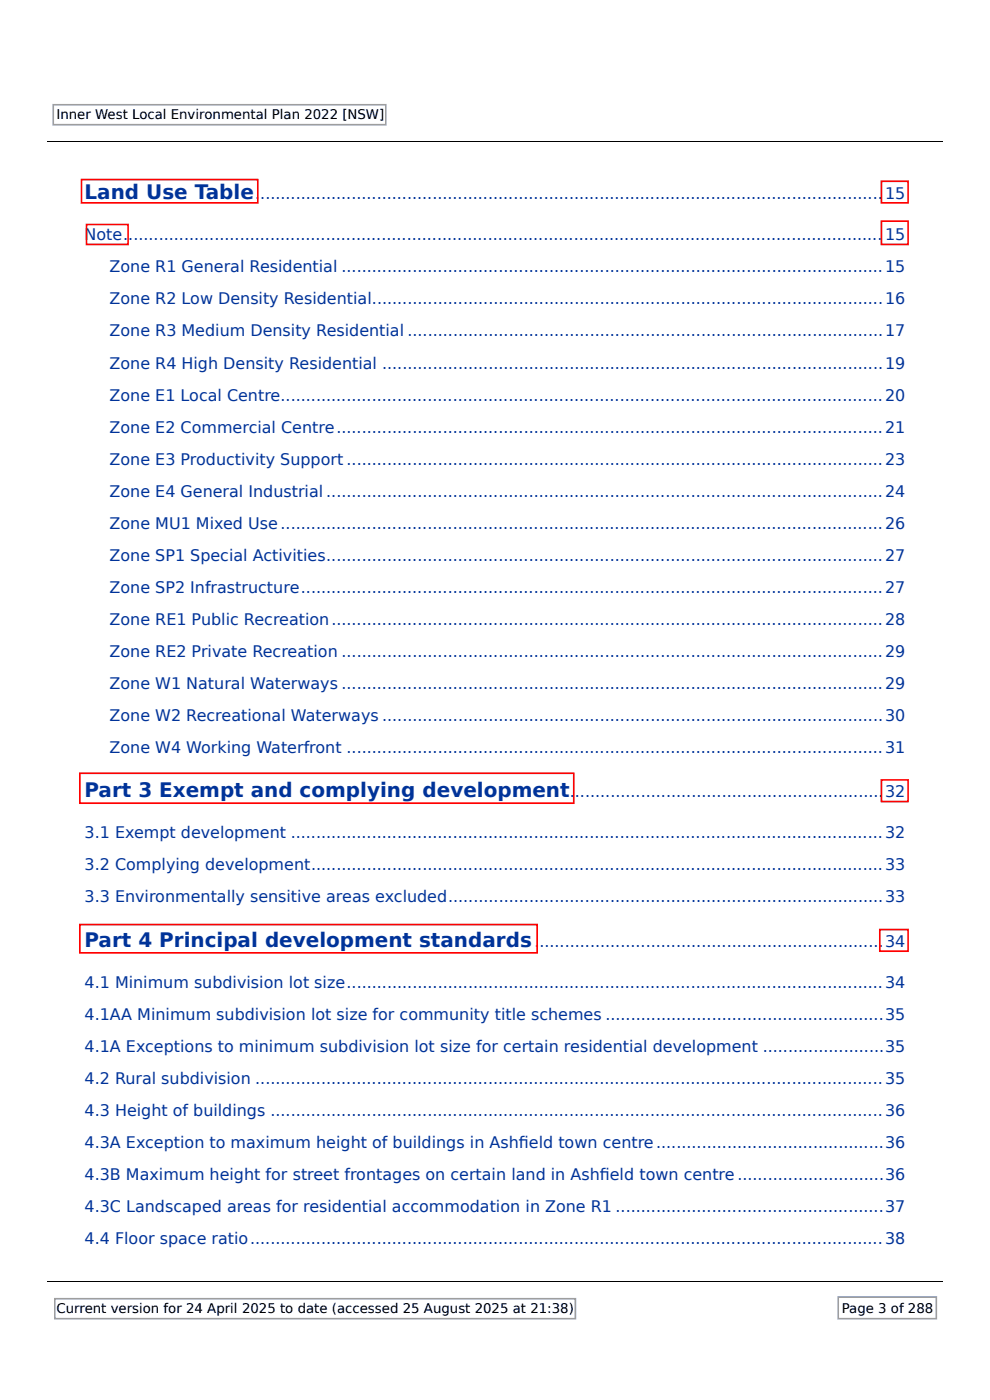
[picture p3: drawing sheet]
<svg xmlns="http://www.w3.org/2000/svg" width="210mm" height="297mm" viewBox="0 0 210 297" stroke-linecap="round" stroke-linejoin="round" font-family="sans-serif">
<defs><g id="words">
<g font-size="4.2" fill="#039">
<text x="17.9" y="42.3">Land Use Table</text>
<text x="17.9" y="169.1">Part 3 Exempt and complying development</text>
<text x="17.9" y="200.9">Part 4 Principal development standards</text>
</g>
<g font-size="3.4" fill="#039">
<text x="54.1" y="42.3">............................................................................................................................</text>
<text x="187.8" y="42.3">15</text>
<text x="17.9" y="51">Note......................................................................................................................................................</text>
<text x="187.8" y="51">15</text>
<text x="23.2" y="57.8">Zone R1 General Residential ...........................................................................................................15</text>
<text x="23.2" y="64.6">Zone R2 Low Density Residential.....................................................................................................16</text>
<text x="23.2" y="71.4">Zone R3 Medium Density Residential ..............................................................................................17</text>
<text x="23.2" y="78.2">Zone R4 High Density Residential ...................................................................................................19</text>
<text x="23.2" y="85">Zone E1 Local Centre.......................................................................................................................20</text>
<text x="23.2" y="91.8">Zone E2 Commercial Centre............................................................................................................21</text>
<text x="23.2" y="98.6">Zone E3 Productivity Support ..........................................................................................................23</text>
<text x="23.2" y="105.4">Zone E4 General Industrial ..............................................................................................................24</text>
<text x="23.2" y="112.1">Zone MU1 Mixed Use.......................................................................................................................26</text>
<text x="23.2" y="118.9">Zone SP1 Special Activities..............................................................................................................27</text>
<text x="23.2" y="125.7">Zone SP2 Infrastructure...................................................................................................................27</text>
<text x="23.2" y="132.5">Zone RE1 Public Recreation.............................................................................................................28</text>
<text x="23.2" y="139.3">Zone RE2 Private Recreation ...........................................................................................................29</text>
<text x="23.2" y="146.1">Zone W1 Natural Waterways ...........................................................................................................29</text>
<text x="23.2" y="152.9">Zone W2 Recreational Waterways ...................................................................................................30</text>
<text x="23.2" y="159.7">Zone W4 Working Waterfront ..........................................................................................................31</text>
<text x="120.9" y="169.1">..............................................................</text>
<text x="187.8" y="169.1">32</text>
<text x="17.9" y="177.8">3.1 Exempt development .....................................................................................................................32</text>
<text x="17.9" y="184.6">3.2 Complying development.................................................................................................................33</text>
<text x="17.9" y="191.4">3.3 Environmentally sensitive areas excluded......................................................................................33</text>
<text x="113.3" y="200.9">.....................................................................</text>
<text x="187.8" y="200.9">34</text>
<text x="17.9" y="209.6">4.1 Minimum subdivision lot size..........................................................................................................34</text>
<text x="17.9" y="216.4">4.1AA Minimum subdivision lot size for community title schemes .......................................................35</text>
<text x="17.9" y="223.2">4.1A Exceptions to minimum subdivision lot size for certain residential development ........................35</text>
<text x="17.9" y="229.9">4.2 Rural subdivision ............................................................................................................................35</text>
<text x="17.9" y="236.7">4.3 Height of buildings .........................................................................................................................36</text>
<text x="17.9" y="243.5">4.3A Exception to maximum height of buildings in Ashf</text>
<text x="110.1" y="243.5">ield town centre.............................................36</text>
<text x="17.9" y="250.3">4.3B Maximum height for street frontages on certain land in Ashf</text>
<text x="127.2" y="250.3">ield town centre.............................36</text>
<text x="17.9" y="257.1">4.3C Landscaped areas for residential accommodation in Zone R1 .....................................................37</text>
<text x="17.9" y="263.9">4.4 Floor space ratio.............................................................................................................................38</text>
</g>
<g font-size="2.8">
<text x="12" y="25.3">Inner West Local Environmental Plan 2022 [NSW]</text>
<text x="12" y="278.6">Current version for 24 April 2025 to date (accessed 25 August 2025 at 21:38)</text>
<text x="178.6" y="278.6">Page 3 of 288</text>
</g>
</g></defs>
<path d="M10 30.1h190M10 271.9h190" fill="none" stroke="#000" stroke-width=".21"/>
<path d="M10 35.2h190v233.7h-190z" fill-rule="evenodd" fill="#fff"/>
<path d="M17.3 38.1h37.4v4.9h-37.4zM187 38.5h5.6v4.5h-5.6zM18.3 47.6h8.9v4.3h-8.9zM187 46.9h5.6v5h-5.6zM16.9 164h104.8v6.4h-104.8zM187 165.5h5.6v4.5h-5.6zM16.9 196.1h97v6h-97zM186.6 197.2h6v4.6h-6z" fill="none" stroke="#f00" stroke-width=".35"/>
<path d="M11.3 22.2h70.5v4.3h-70.5zM11.6 275.5h110.5v4.3h-110.5zM177.8 275.2h20.8v4.6h-20.8z" fill="none" stroke="#9e9e9e" stroke-width=".35"/>
<use href="#words"/>
</svg>
